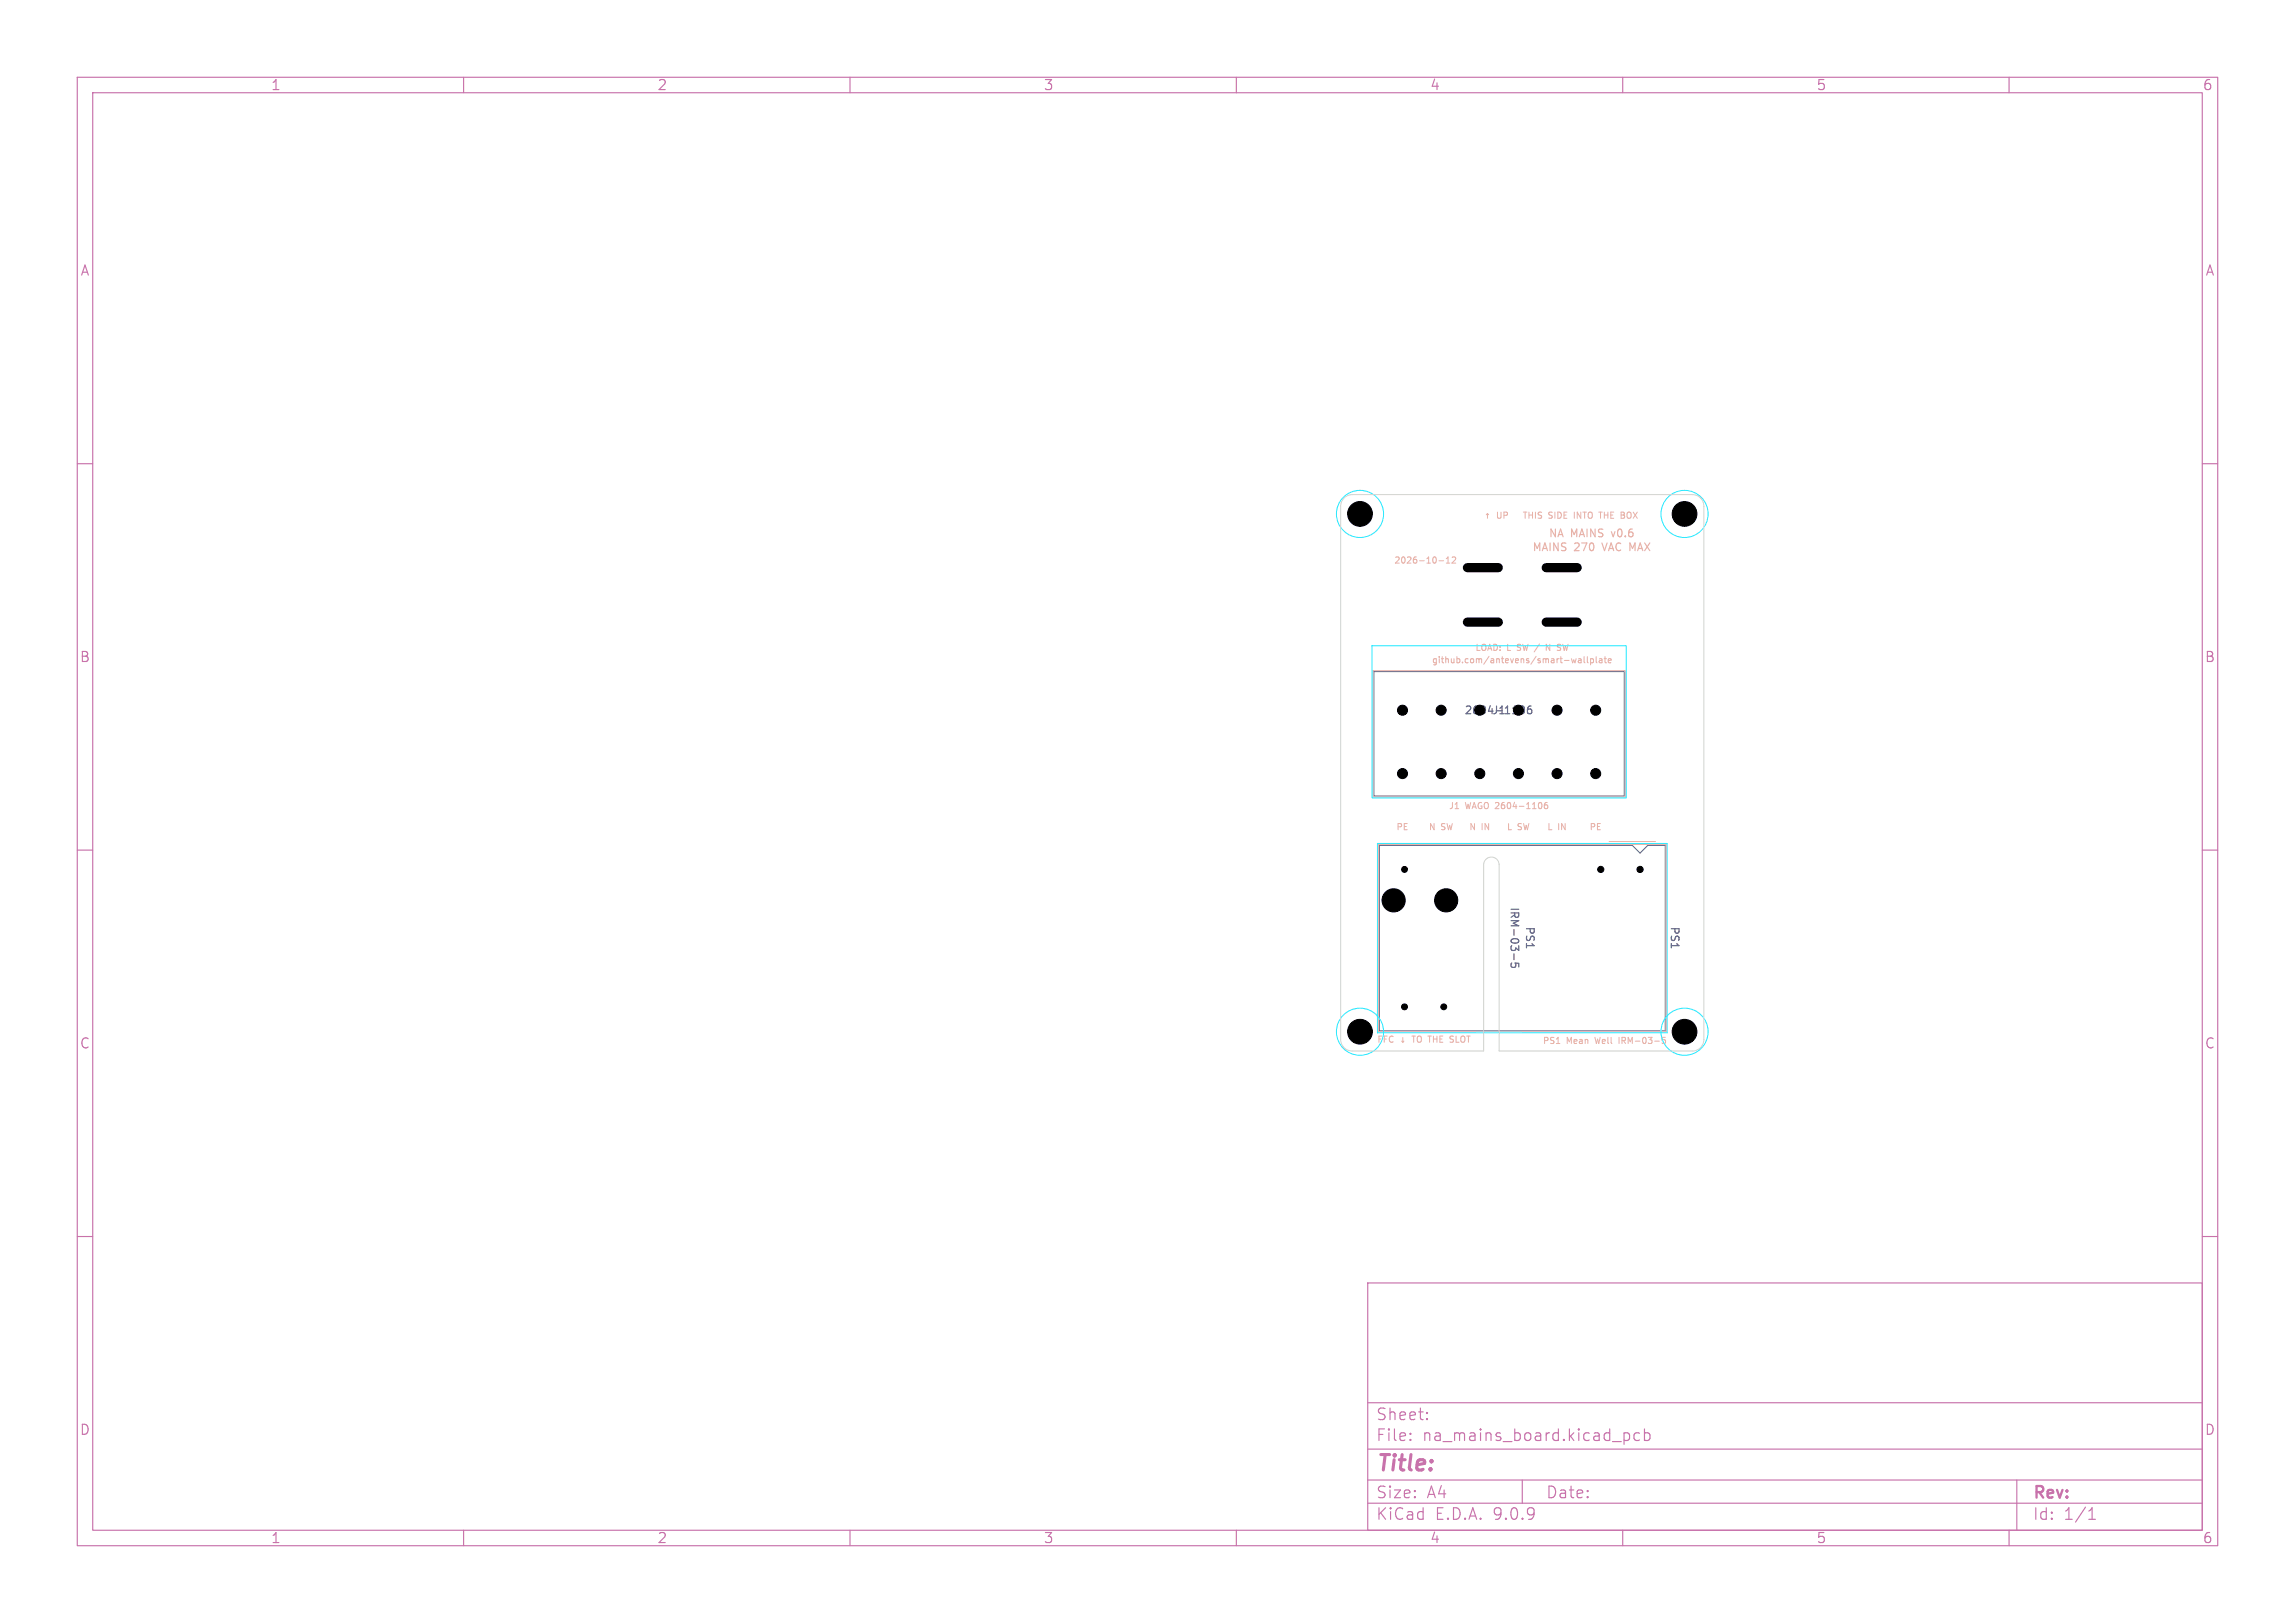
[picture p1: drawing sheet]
<svg xmlns="http://www.w3.org/2000/svg" width="297mm" height="210mm" viewBox="0 0 297 210" stroke-linecap="round" stroke-linejoin="round" font-family="sans-serif">
<defs><g id="words">
<text font-size="2.8" fill="#c872ab" x="178" y="190.9">Title:</text>
<g font-size="2.1" fill="#c872ab">
<text x="178" y="184">Sheet:</text>
<text x="178" y="186.7">File:</text>
<text x="184.1" y="186.7">na_mains_board.kicad_pcb</text>
<text x="178" y="196.9">KiCad</text>
<text x="178" y="194.1">Size:</text>
<text x="184.7" y="194.1">A4</text>
<text x="185.7" y="196.9">E.D.A.</text>
<text x="193.3" y="196.9">9.0.9</text>
<text x="200" y="194.1">Date:</text>
<text x="263" y="194.3">Rev:</text>
<text x="263" y="196.9">Id:</text>
<text x="267.1" y="196.9">1/1</text>
</g>
<g font-size="1.8" fill="#c872ab">
<text x="35" y="11.9">1</text>
<text x="85" y="11.9">2</text>
<text x="135" y="11.9">3</text>
<text x="185" y="11.9">4</text>
<text x="235" y="11.9">5</text>
<text x="285" y="11.9">6</text>
<text x="10.3" y="35.9">A</text>
<text x="285.4" y="35.9">A</text>
<text x="10.3" y="85.9">B</text>
<text x="285.3" y="85.9">B</text>
<text x="10.3" y="135.9">C</text>
<text x="285.3" y="135.9">C</text>
<text x="10.3" y="185.9">D</text>
<text x="285.3" y="185.9">D</text>
<text x="35" y="199.9">1</text>
<text x="85" y="199.9">2</text>
<text x="135" y="199.9">3</text>
<text x="185" y="199.9">4</text>
<text x="235" y="199.9">5</text>
<text x="285" y="199.9">6</text>
</g>
<g font-size="1.4" fill="#e8b2a7">
<text x="198.2" y="71.5">MAINS</text>
<text x="200.4" y="69.7">NA</text>
<text x="203.3" y="69.7">MAINS</text>
<text x="203.7" y="71.5">270</text>
<text x="207.6" y="71.5">VAC MAX</text>
<text x="208.8" y="69.7">v0.6</text>
</g>
<text font-size="1.4" x="189.4" y="92.6">2604-1106</text>
<g font-size="1.4" fill="#585d84">
<text x="193" y="92.6">J</text>
<text x="195.3" y="117.3" transform="rotate(90 195.3 117.3)">IRM-03-5</text>
<text x="197.3" y="119.8" transform="rotate(90 197.3 119.8)">PS1</text>
<text x="216" y="119.8" transform="rotate(90 216 119.8)">PS1</text>
</g>
<g font-size="1.1" fill="#e8b2a7">
<text x="191.9" y="67.3">þÿ!‘UP</text>
<text x="197.8" y="67.3">THIS</text>
<text x="201.2" y="67.3">SIDE</text>
<text x="204.6" y="67.3">INTO</text>
<text x="208.1" y="67.3">THE BOX</text>
<text x="180.4" y="73.1">2026-10-12</text>
<text x="185.2" y="86">github.com/antevens/smart-wallplate</text>
<text x="190.9" y="84.4">LOAD:</text>
<text x="195" y="84.4">L</text>
<text x="196.5" y="84.4">SW /</text>
<text x="200.6" y="84.4">N</text>
<text x="202.3" y="84.4">SW</text>
<text x="180.6" y="107.6">PE</text>
<text x="184.8" y="107.6">N</text>
<text x="186.5" y="107.6">SW</text>
<text x="187.4" y="104.9">J1</text>
<text x="189.6" y="104.9">WAGO 2604-1106</text>
<text x="190.1" y="107.6">N</text>
<text x="191.7" y="107.6">IN</text>
<text x="194.9" y="107.6">L</text>
<text x="196.4" y="107.6">SW</text>
<text x="200.2" y="107.6">L</text>
<text x="201.6" y="107.6">IN</text>
<text x="205.6" y="107.6">PE</text>
<text x="178.2" y="135.1">FFC</text>
<text x="181.1" y="135.1">þÿ!“TO THE SLOT</text>
<text x="199.6" y="135.2">PS1</text>
<text x="202.7" y="135.2">Mean</text>
<text x="206.6" y="135.2">Well</text>
<text x="209.8" y="135.2">IRM-03-5</text>
</g>
</g></defs>
<g fill="none" stroke="#c872ab" stroke-width=".15">
<path d="M10 10h277v190h-277zM12 12h273v186h-273zM60 10v2M110 10v2M160 10v2M210 10v2M260 10v2M10 60h2M285 60h2M10 110h2M285 110h2M10 160h2"/>
<path d="M177 166h108v32h-108zM285 160h2M60 198v2M110 198v2M160 198v2M177 194.5h108M177 191.5h108M177 187.5h108M177 181.5h108M182.5 186.3h.1l-.1 .1M182.5 186.3v.1M182.5 185.5v.1"/>
<path d="M182.5 185.5h.1l-.1 .1M184.7 183.6v.1M184.7 183.6h-.1l.1 .1M184.7 182.8v.1M184.7 182.8h-.1l.1 .1M197 191.5v3M210 198v2M210.2 185.5l.4-.1 .3 .3v.4l-.2 .2-.1 .1-.4-.1M212.2 185.5l-.5-.1-.2 .3v.4l.1 .2 .1 .1 .5-.1M212.8 185.5l.4-.1 .3 .3v.4l-.1 .2-.2 .1-.4-.1M212.8 184.9v1.5M260 198v2"/>
<path d="M261 191.5v6.5M270.3 196.6h.9M270.3 195.5l.4-.4v1.5"/>
</g>
<path d="M196.9 91.4h.1a.53 .53 0 0 1 .3 .5 .53 .53 0 0 1-.3 .5 .66 .66 0 0 1-.1-1zM198.1 91.4a.4 .4 0 0 0-.4 .4v.4l.1 .1 .2 .1 .2-.1v-.4l-.1-.1-.2-.1-.2 .2M195.6 124.6l-.1 .1 .1 .4 .4 .1 .1-.1 .1-.4-.1-.1 .4 .1v.4M195.9 123.4v.8" fill="none" stroke="#585d84" stroke-width=".15"/>
<path d="M177.8 86.9h32.4v16.1h-32.4zM178.5 109.4h32.7l1 1 1-1h2.3v24h-37z" fill="none" stroke="#585d84" stroke-width=".13"/>
<g fill="none" stroke="#e8b2a7" stroke-width=".13">
<path d="M186.2 72.6h.6M187.2 72.9h.4M187.2 72.3l.2-.2v.8M187.9 72.1h.3l.2 .2-.5 .6h.5M197.1 66.3h.5M197.4 66.3v.8M200.6 66.3h.3M200.6 66.6l.2 .2M200.8 67l-.3 .1M204.1 67.1v-.8l.5 .8M207.6 66.6h.5M177.7 86.8h32.6v16.3h-32.6z"/>
<path d="M200.1 84.2v-.8l.5 .8M201.7 83.7l.2 .2M201.7 83.4h.3M201.9 84.1l-.3 .1M204 85.2l-.2 .6-.1-.4M204.3 85.3h.3v.5M204.6 85.4l-.4 .2 .2 .2 .2-.1M205 85v.6l.1 .2M205.4 85v.6l.1 .2M205.8 85.3l.3-.1 .1 .2-.1 .3h-.3M205.8 85.2v.8M206.6 85v.6l.1 .2"/>
<path d="M207 85.3h.3v.5M207.3 85.4l-.4 .2 .2 .2 .2-.1M207.6 85.2h.3M207.7 85v.6l.2 .2M208.1 85.5l.4-.1v-.1l-.3-.1-.1 .1 .1 .4h.3M199.3 103.8a.43 .43 0 0 1 .3 .4 .43 .43 0 0 1-.3 .4M200.2 103.8l-.2 .1-.1 .1-.1 .5 .2 .1h.3l-.1-.4-.2-.1-.2 .2M208.2 108.9h6M191 133.5h-12.6v-24.2h37.2v24.2h-18.6M209.5 134.2v.8M215.5 134.2h-.4v.4h.4v.4h-.1h-.3"/>
</g>
<g fill="none" stroke="#26e9ff" stroke-width=".13">
<path d="M177.6 83.6h32.9v19.7h-32.9zM178.3 109.1h37.5v24.5h-37.5z"/>
<circle cx="176" cy="66.5" r="3"/>
<circle cx="218" cy="66.5" r="3"/>
<circle cx="176" cy="133.5" r="3"/>
<circle cx="218" cy="133.5" r="3"/>
</g>
<path d="M173.9 64.4l.5-.3 .6-.1h44a1.5 1.5 0 0 1 1.5 1.5v69a1.5 1.5 0 0 1-1.5 1.5h-25v-24.1a1 1 0 0 0-1-1 1 1 0 0 0-1 1v24.1h-17a1.5 1.5 0 0 1-1.5-1.5v-69l.1-.6z" fill="none" stroke="#d0d2cd" stroke-width=".13"/>
<g fill="#000" stroke="#000" stroke-width=".13">
<circle cx="176" cy="66.5" r="1.6"/>
<circle cx="218" cy="66.5" r="1.6"/>
<circle cx="181.5" cy="91.9" r=".65"/>
<circle cx="186.5" cy="91.9" r=".65"/>
<circle cx="196.5" cy="91.9" r=".65"/>
<circle cx="201.5" cy="91.9" r=".65"/>
<circle cx="206.5" cy="91.9" r=".65"/>
<circle cx="180.4" cy="116.5" r="1.5"/>
<circle cx="181.5" cy="100.1" r=".65"/>
<circle cx="181.8" cy="112.5" r=".38"/>
<circle cx="186.5" cy="100.1" r=".65"/>
<circle cx="187.2" cy="116.5" r="1.5"/>
<circle cx="191.5" cy="100.1" r=".65"/>
<circle cx="196.5" cy="100.1" r=".65"/>
<circle cx="201.5" cy="100.1" r=".65"/>
<circle cx="206.5" cy="100.1" r=".65"/>
<circle cx="207.2" cy="112.5" r=".4"/>
<circle cx="212.2" cy="112.5" r=".4"/>
<circle cx="176" cy="133.5" r="1.6"/>
<circle cx="181.8" cy="130.3" r=".38"/>
<circle cx="186.8" cy="130.3" r=".38"/>
<circle cx="218" cy="133.5" r="1.6"/>
</g>
<path d="M189.9 73.5h4M200.1 73.5h4M189.9 80.5h4M200.1 80.5h4" fill="none" stroke="#000" stroke-width="1.2"/>
<use href="#words"/>
</svg>
